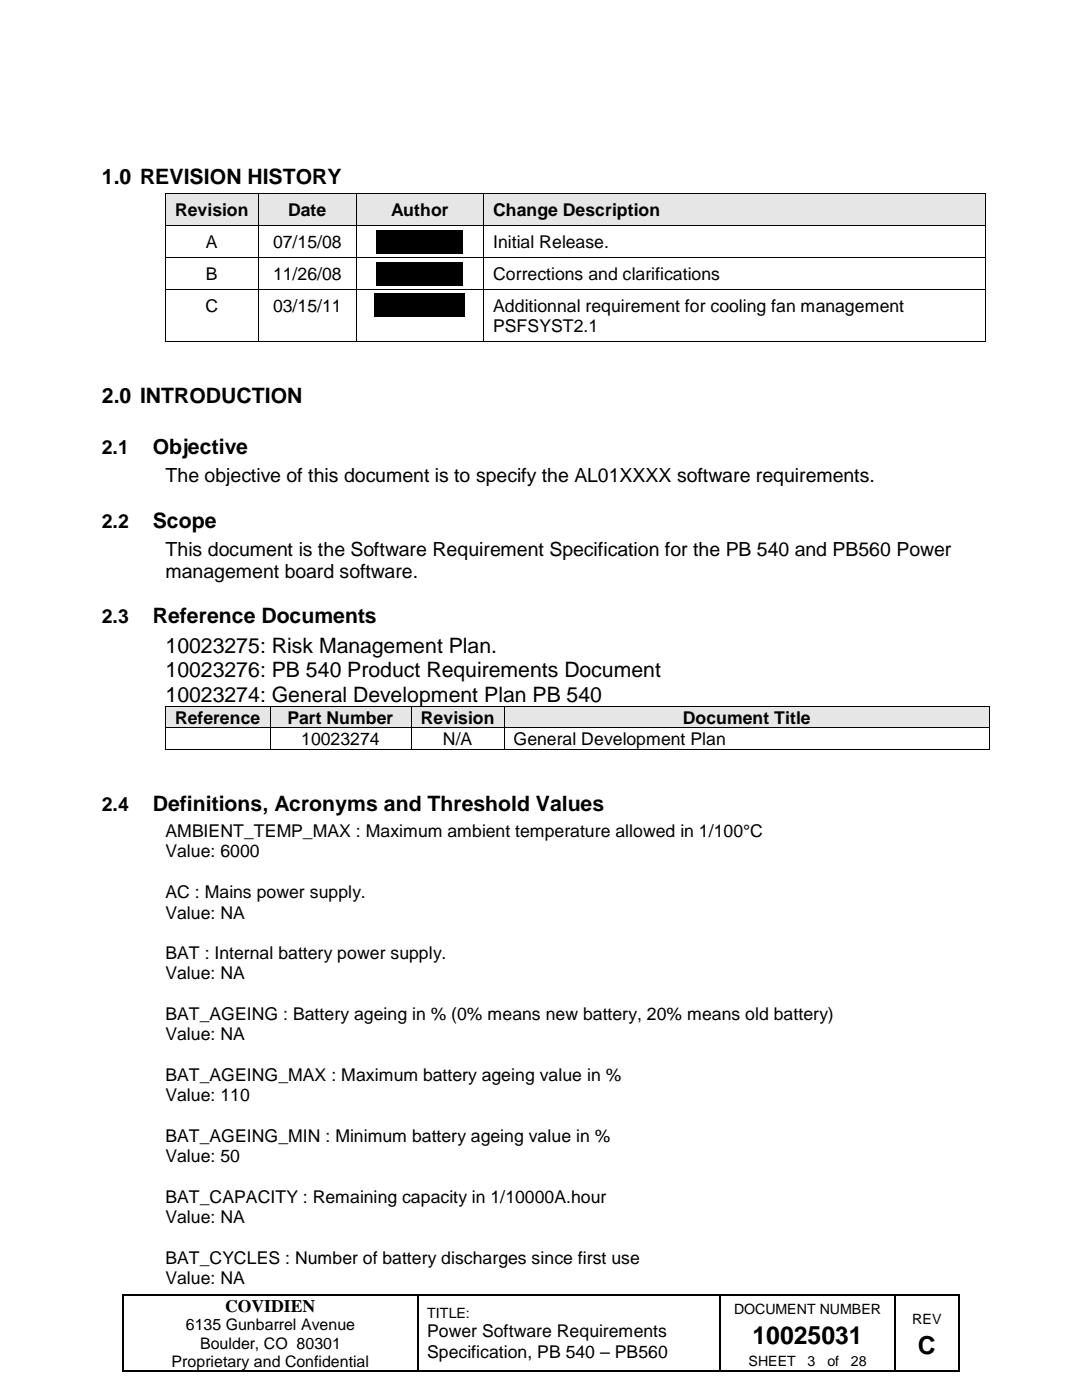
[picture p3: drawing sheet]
<svg xmlns="http://www.w3.org/2000/svg" width="216mm" height="279mm" viewBox="0 0 216 279" stroke-linecap="round" stroke-linejoin="round" font-family="sans-serif">
<defs><g id="words">
<g font-size="4.9">
<text x="150.2" y="268.1">10025031</text>
<text x="183.2" y="270.1">C</text>
</g>
<g font-size="4.2">
<text x="20.3" y="36.7">1.0 REVISION HISTORY</text>
<text x="20.3" y="80.5">2.0 INTRODUCTION</text>
<text x="30.5" y="90.6">Objective</text>
<text x="30.5" y="105.3">Scope</text>
<text x="30.5" y="124.4">Reference Documents</text>
<text x="33" y="130.3">10023275: Risk Management Plan.</text>
<text x="33" y="135.2">10023276: PB 540 Product Requirements Document</text>
<text x="33" y="140">10023274: General Development Plan PB 540</text>
<text x="30.5" y="161.8">Definitions, Acronyms and Threshold Values</text>
</g>
<g font-size="3.9">
<text x="20.3" y="90.6">2.1</text>
<text x="33" y="96.2">The objective of this document is to specify the AL01XXXX software requirements.</text>
<text x="20.3" y="105.3">2.2</text>
<text x="33" y="110.9">This document is the Software Requirement Specification for the PB 540 and PB560 Power</text>
<text x="33" y="115.3">management board software.</text>
<text x="20.3" y="124.4">2.3</text>
<text x="20.3" y="161.8">2.4</text>
</g>
<g font-size="3.5">
<text x="34.9" y="43.1">Revision</text>
<text x="57.5" y="43.1">Date</text>
<text x="78" y="43.1">Author</text>
<text x="98.4" y="43.1">Change Description</text>
<text x="41.1" y="49.5">A</text>
<text x="54.5" y="49.5">07/15/08</text>
<text x="98.4" y="49.5">Initial Release.</text>
<text x="41.1" y="55.8">B</text>
<text x="54.5" y="55.8">11/26/08</text>
<text x="98.4" y="55.8">Corrections and clarifications</text>
<text x="41" y="62.2">C</text>
<text x="54.5" y="62.2">03/15/11</text>
<text x="98.4" y="62.2">Additionnal requirement for cooling fan management</text>
<text x="98.4" y="66.3">PSFSYST2.1</text>
<text x="34.9" y="144.4">Reference</text>
<text x="57.4" y="144.4">Part Number</text>
<text x="60.1" y="148.6">10023274</text>
<text x="84" y="144.4">Revision</text>
<text x="88.4" y="148.6">N/A</text>
<text x="102.5" y="148.6">General Development Plan</text>
<text x="136.3" y="144.4">Document Title</text>
<text x="33" y="167">AMBIENT_TEMP_MAX : Maximum ambient temperature allowed in 1/100°C</text>
<text x="33" y="171.1">Value: 6000</text>
<text x="33" y="179.2">AC : Mains power supply.</text>
<text x="33" y="183.3">Value: NA</text>
<text x="33" y="191.4">BAT : Internal battery power supply.</text>
<text x="33" y="195.5">Value: NA</text>
<text x="33" y="203.6">BAT_AGEING : Battery ageing in % (0% means new battery, 20% means old battery)</text>
<text x="33" y="207.6">Value: NA</text>
<text x="33" y="215.7">BAT_AGEING_MAX : Maximum battery ageing value in %</text>
<text x="33" y="219.8">Value: 110</text>
<text x="33" y="227.9">BAT_AGEING_MIN : Minimum battery ageing value in %</text>
<text x="33" y="232">Value: 50</text>
<text x="33" y="240.1">BAT_CAPACITY : Remaining capacity in 1/10000A.hour</text>
<text x="33" y="244.1">Value: NA</text>
<text x="33" y="252.3">BAT_CYCLES : Number of battery discharges since first use</text>
<text x="33" y="256.3">Value: NA</text>
<text x="44.9" y="261.8">COVIDIEN</text>
<text x="85.3" y="266.9">Power Software Requirements</text>
<text x="85.3" y="270.9">Specification, PB 540 – PB560</text>
</g>
<g font-size="3.2">
<text x="37.1" y="265.5">6135 Gunbarrel Avenue</text>
<text x="39.9" y="269.2">Boulder, CO 80301</text>
<text x="34.2" y="272.8">Proprietary and Confidential</text>
</g>
<g font-size="2.8">
<text x="85.3" y="263">TITLE:</text>
<text x="146.5" y="262.2">DOCUMENT NUMBER</text>
<text x="182" y="264.2">REV</text>
<text x="149.3" y="272.5">SHEET</text>
<text x="161.2" y="272.5">3</text>
<text x="165.1" y="272.5">of</text>
<text x="169.8" y="272.5">28</text>
</g>
</g></defs>
<path d="M24.5 258.2h.2v.3h-.2zM83.2 258.2h.3v.3h-.3zM143.6 258.2h.2v.3h-.2zM178.5 258.2h.2v.3h-.2zM191.2 258.2h.2v.3h-.2zM24.5 273.5h.2v.3h-.2zM83.2 273.5h.3v.3h-.3zM143.6 273.5h.2v.3h-.2zM178.5 273.5h.2v.3h-.2zM191.2 273.5h.2v.3h-.2z" fill="#000"/>
<g fill="none" stroke="#000" stroke-width=".25">
<path d="M24.6 258.5v15M24.7 258.4h58.5M83.3 258.5v15M83.5 258.4h60M143.7 258.5v15M143.8 258.4h34.7M178.6 258.5v15M178.7 258.4h12.5M191.3 258.5v15M24.7 273.6h58.5M83.5 273.6h60M143.8 273.6h34.7"/>
<path d="M178.7 273.6h12.5"/>
</g>
<g fill="#e6e6e6">
<path d="M33.1 38.8h18.3v6.2h-18.3z"/>
<path d="M34.9 38.8h14.7v6.2h-14.7z"/>
<path d="M51.6 38.8h19.4v6.2h-19.4z"/>
<path d="M53.5 38.8h15.7v6.2h-15.7z"/>
<path d="M71.2 38.8h25.2v6.2h-25.2z"/>
<path d="M73 38.8h21.6v6.2h-21.6z"/>
<path d="M96.6 38.8h99.8v6.2h-99.8z"/>
<path d="M98.4 38.8h96.2v6.2h-96.2z"/>
</g>
<g fill="#000">
<path d="M32.9 38.6h.2v.2h-.2zM51.5 38.6h.1v.2h-.1zM71 38.6h.2v.2h-.2zM96.4 38.6h.2v.2h-.2zM196.5 38.6h.1v.2h-.1zM32.9 45h.2v.1h-.2zM32.9 51.3h.2v.2h-.2zM32.9 57.7h.2v.1h-.2zM51.5 45h.1v.1h-.1zM51.5 51.3h.1v.2h-.1zM51.5 57.7h.1v.1h-.1zM71 45h.2v.1h-.2z"/>
<path d="M71 51.3h.2v.2h-.2zM71 57.7h.2v.1h-.2zM96.4 45h.2v.1h-.2zM96.4 51.3h.2v.2h-.2zM96.4 57.7h.2v.1h-.2zM196.5 45h.1v.1h-.1zM196.5 51.3h.1v.2h-.1zM196.5 57.7h.1v.1h-.1zM32.9 68.1h.2v.1h-.2zM51.5 68.1h.1v.1h-.1zM71 68.1h.2v.1h-.2zM96.4 68.1h.2v.1h-.2z"/>
<path d="M196.5 68.1h.1v.1h-.1z"/>
</g>
<g fill="none" stroke="#000" stroke-width=".2">
<path d="M33 38.8v6.2M33.1 38.7h18.4M51.6 38.8v6.2M51.6 38.7h19.4M71.1 38.8v6.2M71.2 38.7h25.2M96.5 38.8v6.2M96.6 38.7h99.9M196.5 38.8v6.2M33 45.1v6.2M33 51.5v6.2M33 57.8v10.3"/>
<path d="M33.1 45h18.4M33.1 51.4h18.4M33.1 57.7h18.4M51.6 45.1v6.2M51.6 51.5v6.2M51.6 57.8v10.3M51.6 45h19.4M51.6 51.4h19.4M51.6 57.7h19.4M71.1 45.1v6.2M71.1 51.5v6.2M71.1 57.8v10.3"/>
<path d="M71.2 45h25.2M71.2 51.4h25.2M71.2 57.7h25.2M96.5 45.1v6.2M96.5 51.5v6.2M96.5 57.8v10.3M96.6 45h99.9M96.6 51.4h99.9M96.6 57.7h99.9M196.5 45.1v6.2M196.5 51.5v6.2M196.5 57.8v10.3"/>
<path d="M33.1 68.2h18.4M51.6 68.2h19.4M71.2 68.2h25.2M96.6 68.2h99.9"/>
</g>
<g fill="#e6e6e6">
<path d="M33.1 141.1h20.7v4.1h-20.7z"/>
<path d="M34.9 141.1h17.1v4.1h-17.1z"/>
<path d="M54 141.1h28v4.1h-28z"/>
<path d="M55.8 141.1h24.4v4.1h-24.4z"/>
<path d="M82.2 141.1h18.3v4.1h-18.3z"/>
<path d="M84 141.1h14.7v4.1h-14.7z"/>
<path d="M100.7 141.1h96.7v4.1h-96.7z"/>
<path d="M102.5 141.1h93.1v4.1h-93.1z"/>
</g>
<g fill="#000">
<path d="M75.2 45.8h17.2v4.8h-17.2zM75.2 52.2h17.2v4.8h-17.2zM74.8 58.5h18v4.8h-18zM32.9 140.9h.2v.2h-.2zM32.9 145.2h.2v.1h-.2zM32.9 149.4h.2v.2h-.2zM53.8 140.9h.2v.2h-.2zM53.8 145.2h.2v.1h-.2zM53.8 149.4h.2v.2h-.2zM82 140.9h.2v.2h-.2zM82 145.2h.2v.1h-.2zM82 149.4h.2v.2h-.2z"/>
<path d="M100.5 140.9h.2v.2h-.2zM100.5 145.2h.2v.1h-.2zM100.5 149.4h.2v.2h-.2zM197.4 140.9h.2v.2h-.2zM197.4 145.2h.2v.1h-.2zM197.4 149.4h.2v.2h-.2z"/>
</g>
<g fill="none" stroke="#000" stroke-width=".2">
<path d="M33 141.1v4.1M33 145.3v4.1M33.1 141h20.7M33.1 145.2h20.7M33.1 149.5h20.7M53.9 141.1v4.1M53.9 145.3v4.1M54 141h28M54 145.2h28M54 149.5h28M82.1 141.1v4.1M82.1 145.3v4.1"/>
<path d="M82.2 141h18.3M82.2 145.2h18.3M82.2 149.5h18.3M100.6 141.1v4.1M100.6 145.3v4.1M100.7 141h96.7M100.7 145.2h96.7M100.7 149.5h96.7M197.5 141.1v4.1M197.5 145.3v4.1"/>
</g>
<use href="#words"/>
</svg>
